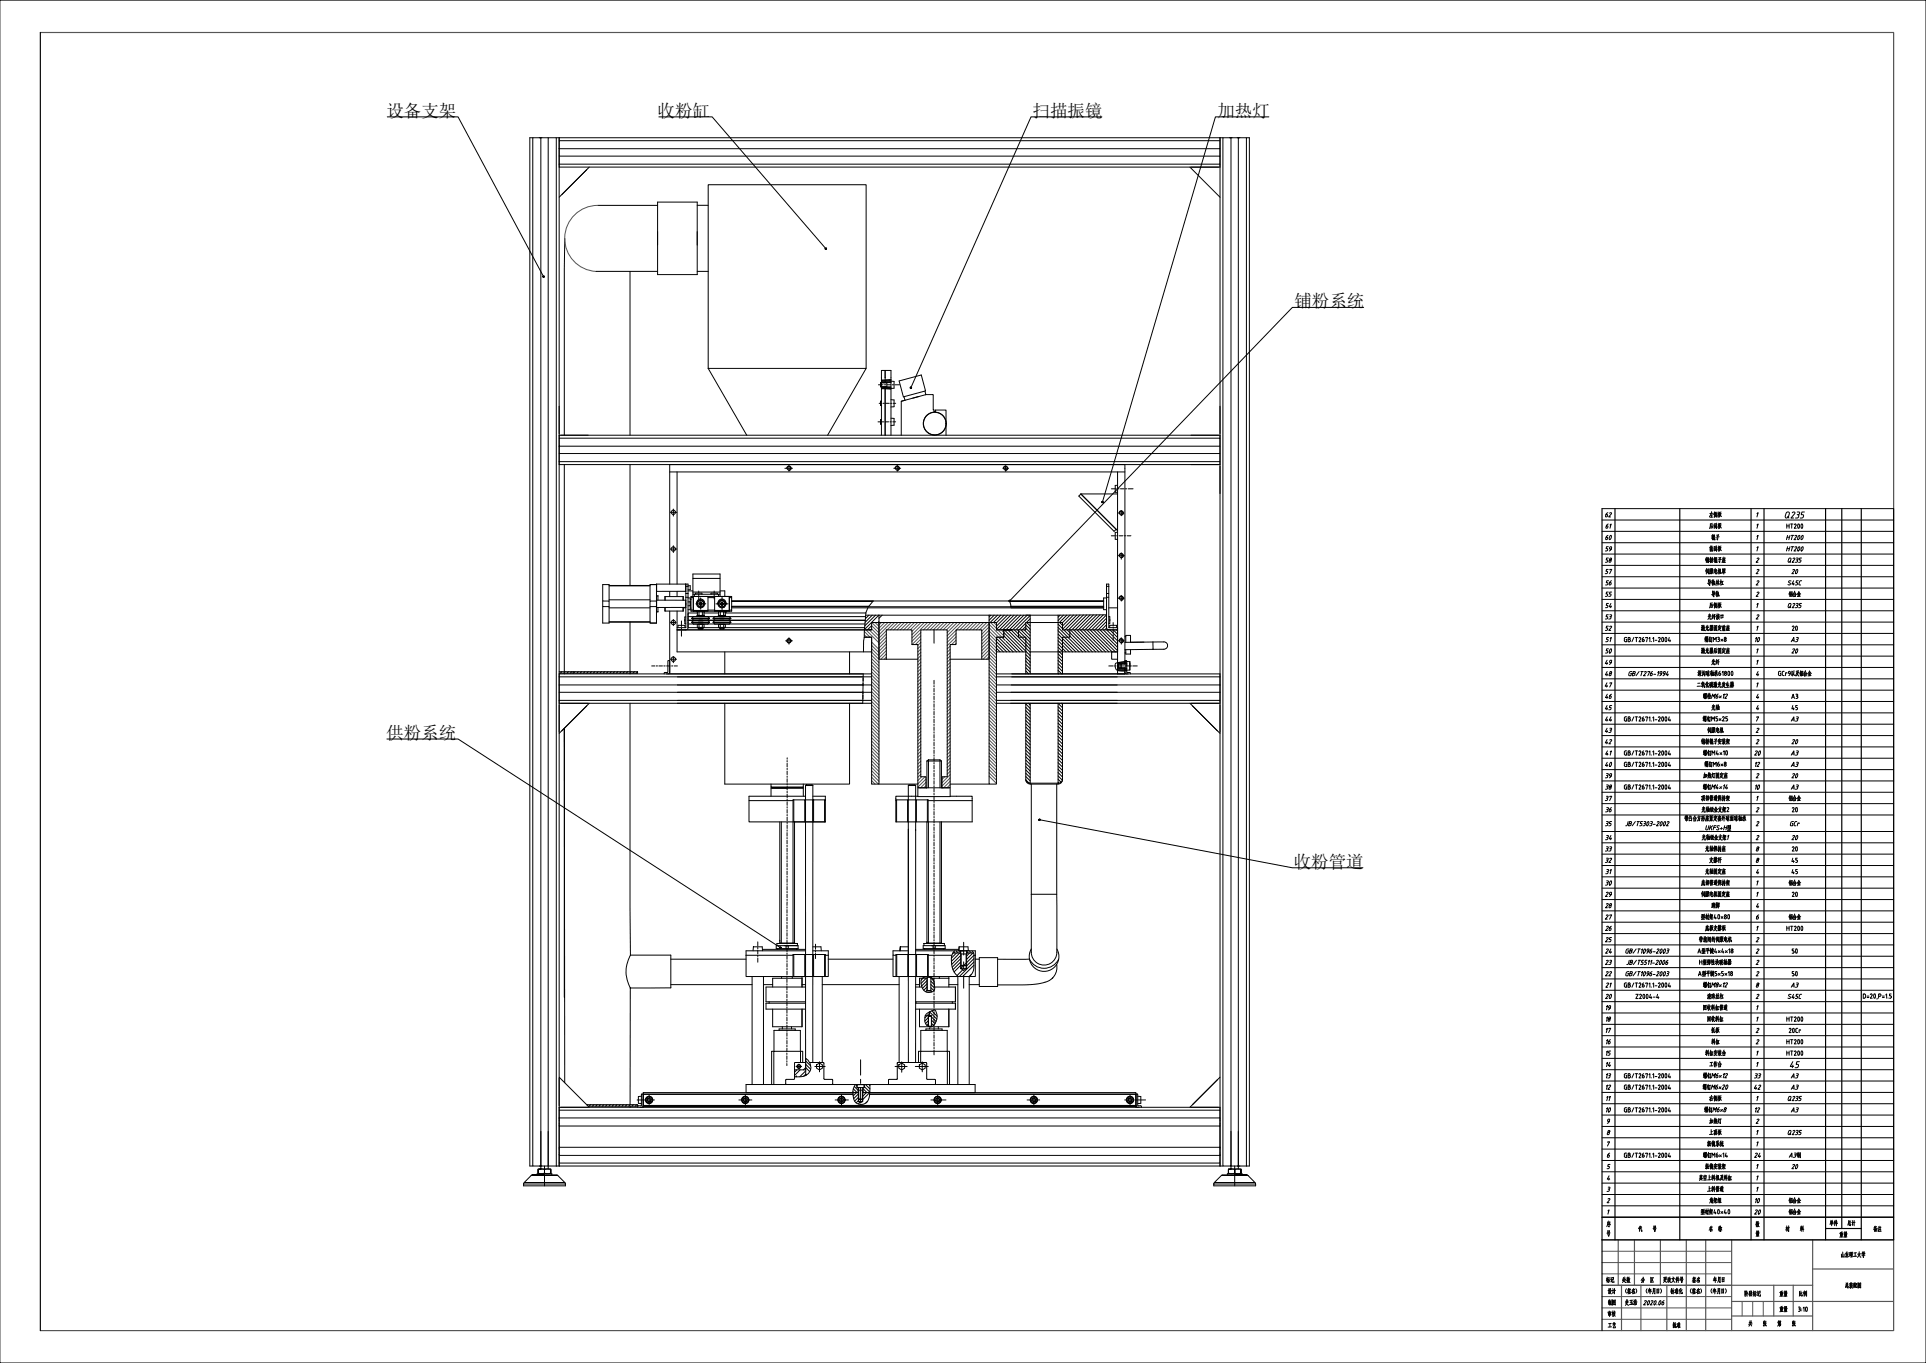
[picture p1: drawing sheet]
<svg xmlns="http://www.w3.org/2000/svg" width="1189mm" height="841mm" viewBox="0 0 1189 841" stroke-linecap="round" stroke-linejoin="round" font-family="sans-serif">
<defs><g id="words">
<g font-size="10.8">
<text x="238" y="72">设备支架</text>
<text x="406" y="72">收粉缸</text>
<text x="637" y="72">扫描振镜</text>
<text x="751" y="72">加热灯</text>
<text x="799" y="189">铺粉系统</text>
<text x="238" y="456">供粉系统</text>
<text x="799" y="535">收粉管道</text>
</g>
<g font-size="8.8">
<text x="1102" y="328">HT200</text>
<text x="1104" y="391">20</text>
<text x="1104" y="503">20</text>
<text x="1104" y="527">20</text>
<text x="1104" y="556">20</text>
<text x="1103" y="591">50</text>
<text x="1103" y="605">50</text>
<text x="1102" y="633">HT200</text>
</g>
<g font-size="7.5">
<text x="1101" y="321">Q235</text>
<text x="1053" y="363">导轨丝杠</text>
<text x="1104" y="660">45</text>
<text x="1101" y="761">材 料</text>
<text x="1002" y="807">史玉浩</text>
<text x="1078" y="820">共 张 第 张</text>
</g>
<g font-size="7.1">
<text x="1054" y="320">左侧板</text>
<text x="1054" y="327">后刮板</text>
<text x="1056" y="334">辊子</text>
<text x="1054" y="341">前刮板</text>
<text x="1052" y="349">铺粉辊子座</text>
<text x="1052" y="356">伺服电机罩</text>
<text x="1056" y="369">导轨</text>
<text x="1103" y="369">铝合金</text>
<text x="1054" y="376">后侧板</text>
<text x="1053" y="383">光纤接口</text>
<text x="1049" y="391">激光器固定前座</text>
<text x="1051" y="398">螺钉M3*8</text>
<text x="1047" y="425">二氧化碳激光发生器</text>
<text x="1056" y="440">光轴</text>
<text x="1049" y="460">铺粉辊子安装架</text>
<text x="1051" y="474">螺钉M6*8</text>
<text x="1051" y="482">加热灯固定座</text>
<text x="1049" y="495">顶部管道保持架</text>
<text x="1050" y="502">光轴钣金支架2</text>
<text x="1050" y="520">光轴钣金支架1</text>
<text x="1052" y="527">光轴保持座</text>
<text x="1054" y="534">支撑杆</text>
<text x="1049" y="548">底部管道保持架</text>
<text x="1049" y="555">伺服电机固定座</text>
<text x="1056" y="562">蹄脚</text>
<text x="1103" y="569">铝合金</text>
<text x="1052" y="576">底板支撑板</text>
<text x="1048" y="583">带抱闸的伺服电机</text>
<text x="1048" y="597">H型弹性块联轴器</text>
<text x="1053" y="618">滚珠丝杠</text>
<text x="1051" y="625">回收料缸管道</text>
<text x="1056" y="639">托板</text>
<text x="1056" y="646">料缸</text>
<text x="1052" y="653">料缸安装台</text>
<text x="1054" y="660">工作台</text>
<text x="1054" y="681">右侧板</text>
<text x="1054" y="695">加热灯</text>
<text x="1054" y="702">上顶板</text>
<text x="1053" y="709">振镜系统</text>
<text x="1048" y="730">真空上料机及料缸</text>
<text x="1053" y="737">上料管道</text>
<text x="1054" y="744">角架组</text>
<text x="1103" y="744">铝合金</text>
<text x="1103" y="751">铝合金</text>
<text x="1010" y="761">代 号</text>
<text x="1054" y="761">名 称</text>
<text x="1129" y="758">单件</text>
<text x="1136" y="777">山东理工大学</text>
<text x="991" y="793">标记</text>
<text x="1000" y="793">处数</text>
<text x="1012" y="793">分 区</text>
<text x="1026" y="793">更改文件号</text>
<text x="1044" y="793">签名</text>
<text x="1057" y="793">年月日</text>
<text x="1138" y="796">总装配图</text>
<text x="992" y="800">设计</text>
<text x="1030" y="800">标准化</text>
<text x="1076" y="801">阶段标记</text>
<text x="1098" y="801">重量</text>
<text x="1110" y="801">比例</text>
<text x="992" y="814">审核</text>
<text x="1098" y="811">重量</text>
<text x="1032" y="821">批准</text>
</g>
<g font-size="6.6">
<text x="1049" y="404">激光器后固定座</text>
<text x="1056" y="411">光纤</text>
<text x="1050" y="446">螺钉M5*25</text>
<text x="1053" y="453">伺服电机</text>
<text x="1103" y="495">铝合金</text>
<text x="1052" y="540">光轴固定座</text>
<text x="1103" y="548">铝合金</text>
<text x="1047" y="589">A型平键4*4*18</text>
<text x="1053" y="631">回收料缸</text>
<text x="1051" y="688">螺钉M6*8</text>
<text x="1103" y="715">A3钢</text>
<text x="1052" y="722">振镜安装架</text>
<text x="1140" y="757">总计</text>
<text x="1156" y="761">备注</text>
<text x="1135" y="764">重量</text>
<text x="992" y="806">制图</text>
<text x="992" y="821">工艺</text>
</g>
<g font-size="6.2">
<text x="990" y="320">62</text>
<text x="990" y="355">57</text>
<text x="1105" y="355">20</text>
<text x="990" y="362">56</text>
<text x="1103" y="362">S45C</text>
<text x="990" y="369">55</text>
<text x="990" y="397">51</text>
<text x="1105" y="397">A3</text>
<text x="990" y="404">50</text>
<text x="1105" y="404">20</text>
<text x="990" y="411">49</text>
<text x="990" y="446">44</text>
<text x="1105" y="446">A3</text>
<text x="990" y="453">43</text>
<text x="990" y="488">38</text>
<text x="1105" y="488">A3</text>
<text x="990" y="495">37</text>
<text x="990" y="502">36</text>
<text x="990" y="511">35</text>
<text x="1003" y="511">JB/T5303-2002</text>
<text x="1104" y="511">GCr</text>
<text x="990" y="540">31</text>
<text x="1105" y="540">45</text>
<text x="990" y="548">30</text>
<text x="990" y="582">25</text>
<text x="990" y="589">24</text>
<text x="1003" y="589">GB/T1096-2003</text>
<text x="990" y="597">23</text>
<text x="996" y="624" transform="rotate(-90 996 624)">19</text>
<text x="991" y="631">18</text>
<text x="991" y="639">17</text>
<text x="991" y="673">12</text>
<text x="1082" y="673">42</text>
<text x="1105" y="673">A3</text>
<text x="1103" y="681">Q235</text>
<text x="1105" y="688">A3</text>
<text x="1082" y="715">24</text>
<text x="1105" y="722">20</text>
</g>
<g font-size="5.7">
<text x="990" y="327">61</text>
<text x="990" y="334">60</text>
<text x="1102" y="334">HT200</text>
<text x="990" y="341">59</text>
<text x="1102" y="341">HT200</text>
<text x="990" y="348">58</text>
<text x="1103" y="348">Q235</text>
<text x="990" y="376">54</text>
<text x="1103" y="376">Q235</text>
<text x="990" y="383">53</text>
<text x="990" y="390">52</text>
<text x="1087" y="397" transform="rotate(-90 1087 397)">10</text>
<text x="990" y="418">48</text>
<text x="1004" y="418">GB/T276-1994</text>
<text x="990" y="425">47</text>
<text x="990" y="432">46</text>
<text x="1105" y="432">A3</text>
<text x="990" y="439">45</text>
<text x="1105" y="439">45</text>
<text x="990" y="460">42</text>
<text x="1105" y="460">20</text>
<text x="990" y="467">41</text>
<text x="1082" y="467">20</text>
<text x="1105" y="467">A3</text>
<text x="990" y="474">40</text>
<text x="1083" y="474">12</text>
<text x="1105" y="474">A3</text>
<text x="990" y="481">39</text>
<text x="1105" y="481">20</text>
<text x="1087" y="488" transform="rotate(-90 1087 488)">10</text>
<text x="990" y="519">34</text>
<text x="1105" y="519">20</text>
<text x="990" y="526">33</text>
<text x="990" y="533">32</text>
<text x="1105" y="533">45</text>
<text x="990" y="554">29</text>
<text x="990" y="561">28</text>
<text x="990" y="568">27</text>
<text x="990" y="575">26</text>
<text x="990" y="603">22</text>
<text x="1003" y="603">GB/T1096-2003</text>
<text x="990" y="610">21</text>
<text x="1105" y="610">A3</text>
<text x="990" y="617">20</text>
<text x="1103" y="617">S45C</text>
<text x="991" y="652">15</text>
<text x="991" y="659">14</text>
<text x="991" y="666">13</text>
<text x="1082" y="666">33</text>
<text x="1105" y="666">A3</text>
<text x="995" y="688" transform="rotate(-90 995 688)">10</text>
<text x="1087" y="688" transform="rotate(-90 1087 688)">12</text>
<text x="1103" y="701">Q235</text>
<text x="1083" y="743">10</text>
<text x="1082" y="750">20</text>
</g>
<g font-size="5.3">
<text x="995" y="645" transform="rotate(-90 995 645)">16</text>
<text x="995" y="681" transform="rotate(-90 995 681)">11</text>
<text x="995" y="764" transform="rotate(-90 995 764)">序 号</text>
<text x="1087" y="764" transform="rotate(-90 1087 764)">数 量</text>
</g>
</g></defs>
<!-- layer: 0 -->
<g fill="none" stroke="#000" stroke-width=".62">
<path d="M0 0h1189v841h-1189M368 167h38M989 314h180M1085 317v-1v3M989 335h180M989 328h180M989 321h180M1085 338v-1v3M1085 331v-1v3M1085 324v-1v3M989 356h180M989 349h180"/>
<path d="M989 342h180M1085 359h1l-2 2h1M1085 352h1l-2 2h1M1085 345h1l-2 2h1M452 371h87M536 374h-84M623 371h58M624 374h57M989 377h180M989 370h180M989 363h180M1085 373v-1v3"/>
<path d="M1085 380h1l-2 2h1M1085 366h1l-2 2h1M432 388h.1M433 388h.1M445 388h.1M447 388h.1M989 398h180M989 391h180M989 384h180M1004 393l-1 1v2h1v-2M1005 393l1 1a.7 .7 0 0 1 0 1 .7 .7 0 0 1 0 1h-1zM1005 394h1"/>
<path d="M1009 393l-2 3M1009 393h2M1010 393v3M1012 394v-1l1 1-1 2h1M1014 394v2l1-1M1014 394l1 1M1015 393l-1 1M1016 394l1-1-1 3M1018 394v-1v3M1019 396h.1M1020 394l1-1v3M1022 395h1"/>
<path d="M1024 394h1l-1 2h1M1026 393a1.3 1.3 0 0 1 1 2 1.3 1.3 0 0 1-1 1zM1028 393a1.3 1.3 0 0 1 1 2 1.3 1.3 0 0 1-1 1zM1030 393v2h1M1031 395v1M1085 387v-1v3M989 419h180M989 412h180M989 405h180M1048 415h.1M1048 414h1M1049 415l-1 2v-1"/>
<path d="M1049 414h1v1M1049 414v1M1049 416l-1 1M1049 415v2M1049 416l1 1M1050 415h.1M1050 416h-1M1051 415h.1M1051 414h.1M1051 415v2M1052 414l-1 2M1052 415v1"/>
<path d="M1052 416h.1M1052 416h-1M1053 414l-1 3M1053 415h-1M1053 414v2M1054 414h-1M1054 415h-1M1054 416h-1M1054 415v1M1054 416v1M1054 415l1 2M1054 414v3"/>
<path d="M1055 414h.1M1055 415v1M1055 415h-1M1056 415v2M1056 414v2M1057 416h-1M1057 414l-1 1M1057 415v2h1M1057 415h1v2M1057 414v3M1058 416h-1M1059 415h-1"/>
<path d="M1059 415l-1 2M1059 415v2M1060 415l-1 1M1060 415h-1M1060 414h-1M1060 415v2M1060 416h-1M1060 415h.1M1061 415l1 1a.7 .7 0 0 1 0 1 .7 .7 0 0 1-1-1zM1062 414l-1 1M1063 415l1-1v3M1067 414a1.3 1.3 0 0 1 1 1 1.3 1.3 0 0 1-1 2z"/>
<path d="M1069 414a1.3 1.3 0 0 1 1 2 1.3 1.3 0 0 1-1 1zM1085 408v-1v3M1085 401v-1v3M1085 414l-1 2h2M1085 416v1M1099 414h-1v2l1 1v-2M1101 414l-1 1v1l1 1M1103 415h-1v2M1104 415l1-1v2M1104 415l1 1M1105 416l-1 1M1106 414v3"/>
<path d="M1107 414v1M1107 416l-1 1M1107 414v2l1 1M1109 415l2 2M1109 414l-1 3M1110 414h-1M1110 414v1M1110 415l-1 2M1111 415v2l1-1M1112 414l-1 2M1112 415h-1M1112 416h-1"/>
<path d="M1112 416v1M1112 414v1h1M1112 414h1v1M1113 416v1v-1h-1M1113 417h-1M1114 414l1 2M1114 414l-1 2M1115 417v-1h-1v1M1115 415l-1 1M1115 417h-1M1117 416v1M1117 414l1 2"/>
<path d="M1117 414l-1 2M1117 415v2M1117 415h.1M1118 416h-2M1118 417h-2M989 440h180M989 433h180M989 426h180M1052 429v1M1052 429h.1M1052 428v2M1052 430h.1"/>
<path d="M1052 430l-1 1M1052 428v1M1053 430l-1 1M1053 428v1M1053 430v1M1053 429v1M1053 429l-1 1M1053 430l1 1M1053 430h.1M1053 428l-1 1M1053 429l-1 1h1M1053 428h-1"/>
<path d="M1053 429h-1M1054 428v3M1055 429h-1v1M1055 429h-1M1055 428l1 1M1055 429v2M1055 428v2M1056 429h-1M1056 430h-1M1056 431h-1M1056 431l1-3 1 2 1-2-1 3M1061 428l-2 2 1 1v-2h-1"/>
<path d="M1061 429l1 2M1063 429l-2 2M1064 429v-1v3M1065 429h1l-1 2h1M1085 422v-1v3M1085 435l-1 2h2M1085 428l-1 2h2M1085 437v1M1085 430v1M989 454h180M989 447h180M1004 442l-1 1v2h1v-1"/>
<path d="M1005 442l1 1a.7 .7 0 0 1 0 1 .7 .7 0 0 1 0 1h-1zM1005 444h1M1009 442l-2 3M1009 442h2M1010 442v3M1012 442l1 1-1 2h1M1012 442v1M1014 443l1 1M1014 444v1h1v-1M1015 442l-1 1M1015 444h.1M1016 443l1-1-1 3"/>
<path d="M1018 443v-1v3M1019 445h.1M1020 443l1-1v3M1022 444h1M1024 442v1M1024 442l1 1-1 2h1M1026 442a1.3 1.3 0 0 1 1 2 1.3 1.3 0 0 1-1 1zM1028 442a1.3 1.3 0 0 1 1 2 1.3 1.3 0 0 1-1 1zM1030 442v2h1M1031 444v1M1084 443l2-1-2 3M1085 457h1l-2 2h1"/>
<path d="M1085 450h1l-2 2h1M573 469l-1 1M573 469v17M580 469l1 1M989 475h180M989 468h180M989 461h180M1004 470l-1 1v2h1v-2M1004 463l-1 1v2h1v-1M1005 470l1 1a.7 .7 0 0 1 0 1 .7 .7 0 0 1 0 1h-1zM1005 463l1 1a.7 .7 0 0 1 0 1 .7 .7 0 0 1 0 1h-1zM1005 471h1"/>
<path d="M1005 465h1M1009 470l-2 3M1009 463l-2 3M1009 470h2M1009 463h2M1010 463v3M1010 470v3M1012 471v-1l1 1-1 2h1M1012 464v-1l1 1-1 2h1M1014 471v2l1-1M1014 471l1 1M1014 464l1 1"/>
<path d="M1014 465v1h1v-1M1015 470l-1 1M1015 463l-1 1M1015 465h.1M1016 471l1-1-1 3M1016 464l1-1-1 3M1018 471v-1v3M1018 464v-1v3M1019 466h.1M1019 473h.1M1020 471l1-1v3M1020 464l1-1v3"/>
<path d="M1022 472h1M1022 465h1M1024 471h1l-1 2h1M1024 464h1l-1 2h1M1026 470a1.3 1.3 0 0 1 1 2 1.3 1.3 0 0 1-1 1zM1026 463a1.3 1.3 0 0 1 1 2 1.3 1.3 0 0 1-1 1zM1028 470a1.3 1.3 0 0 1 1 2 1.3 1.3 0 0 1-1 1zM1028 463a1.3 1.3 0 0 1 1 2 1.3 1.3 0 0 1-1 1zM1030 470v2h1M1030 463v2h1M1031 465v1M1031 472v1"/>
<path d="M1052 464v1M1052 463v2M1052 465h.1M1052 465l-1 1M1052 464h.1M1052 463v1M1053 465l-1 1M1053 463v1M1053 465v1M1053 464v1M1053 465h-1M1053 465l1 1"/>
<path d="M1053 465h.1M1053 463l-1 1M1053 464l-1 1M1053 463h-1M1053 464h-1M1054 464v1M1055 464v2M1055 463l-1 1 2-1M1055 464h-1M1055 465h-1M1056 464v2h-1M1057 466v-3l1 2v-2v3"/>
<path d="M1060 463l-1 2h2M1060 465v1M1062 464l1 2M1063 464l-1 2M1064 464v-1v3M1065 463h1a1.3 1.3 0 0 1 0 2 1.3 1.3 0 0 1-1 1zM1085 478h1l-2 2h1M989 496h180M989 489h180M989 482h180M1004 484l-1 1v2h1v-1M1005 484l1 1a.7 .7 0 0 1 0 1 .7 .7 0 0 1 0 1h-1z"/>
<path d="M1005 486h1M1009 484l-2 3M1009 484h2M1010 484v3M1012 485v-1l1 1-1 2h1M1014 485l1 1M1014 486v1h1v-1M1015 484l-1 1M1016 485l1-1-1 3M1018 485v-1v3M1019 487h.1M1020 485l1-1v3"/>
<path d="M1022 486h1M1024 485h1l-1 2h1M1026 484a1.3 1.3 0 0 1 1 2 1.3 1.3 0 0 1-1 1zM1028 484a1.3 1.3 0 0 1 1 2 1.3 1.3 0 0 1-1 1zM1030 484v2h1M1031 486v1M1051 485v1M1052 484v2M1052 486h.1M1052 486l-1 1M1052 485h-1M1052 485l-1 1"/>
<path d="M1052 485h.1M1052 486h1M1052 484v1M1053 486l-1 1M1053 484l-1 2M1053 486v1M1053 484l-1 1M1053 486h-1M1053 485l-1 1M1053 484h-1M1053 484v1h-1M1054 485v1"/>
<path d="M1054 485v2h1M1055 484l-1 1h1M1055 485h-1M1055 486h-1M1056 485v2h-1M1056 484l-1 1M1056 487l1-3 1 2 1-2-1 3M1060 484l-1 2h2M1060 486v1M1062 485l1 2M1063 485l-2 2M1064 485l1-1-1 3"/>
<path d="M1066 484l-1 2h1M1066 486v1M1085 492v-1v3M1085 499h1l-2 2h1M573 507v75h-1M580 507v75M989 513h180M989 503h180M1040 504v1M1041 503v1M1041 505v1M1041 505v2"/>
<path d="M1042 503l-1 1M1042 505h-1M1042 505l-1 1M1042 504h-2M1042 504l-2 1M1042 504v1M1043 505v2M1043 503v2M1043 505h.1M1044 504h-1M1044 503v2M1044 506h-1"/>
<path d="M1044 505v2M1046 505v2l1-1M1046 503l-1 2M1046 504l1 1M1047 505h-1M1047 505v1M1047 505h-2M1049 504l-1 3M1049 505h.1M1049 505v2v-1M1051 504l-1 3M1051 504v3l1-2"/>
<path d="M1051 505h-1M1052 504l-1 1M1053 504v3M1053 509v2a.7 .7 0 0 0 0 1 .7 .7 0 0 0 1-1l1-2M1053 505h1M1054 504l-1 1M1054 504v2M1054 505h1M1054 504v1M1054 506h-1M1055 506l-2 1M1056 509l-1 3"/>
<path d="M1056 506l-1 1M1056 510l1 2M1056 504v1M1056 505v2v-1M1056 506h1M1057 505l-1 1M1057 505v1M1057 509l-2 2M1058 511h1M1058 506l2 1M1058 505v2M1059 505v1"/>
<path d="M1059 509h-1l-1 3M1060 505h-1M1061 504v2M1061 506v1l1-1M1061 510a.9 .9 0 0 0-1-1 .9 .9 0 0 0 0 1l1 2h-1M1061 503l-1 2M1061 504l1 1M1062 506v1M1062 505h-1M1062 511h1M1062 506h-1M1063 511l-1 1"/>
<path d="M1063 504v1M1064 503l-1 2M1064 504l-1 2M1064 503v4M1064 504l1 1M1064 511h2M1065 509l-1 3M1066 504v2M1066 509l-1 3M1066 505l-1 1M1066 505h.1M1067 505l-1 1"/>
<path d="M1067 505l1 1M1067 503v4l-1-1M1067 509l-1 3M1067 509v2M1067 505h.1M1067 511v1M1067 509h.1M1068 510h-2M1068 509v2M1068 504v2M1069 504v2M1069 505h.1"/>
<path d="M1070 506h-2M1070 504v2M1071 504v2M1071 504h-1M1071 505h.1M1071 505l-1 1M1071 505h1M1072 505l-1 1M1072 505l1 1M1072 503v4l-1-1M1072 503v1M1072 505h.1"/>
<path d="M1072 504h-1M1074 504v3M1074 503l-1 2M1074 505h-1M1074 506h-1M1074 504h-1M1074 505l1-1v2M1074 504v2M1075 503v3M1075 505h-1M1075 506h-1M1076 504v1"/>
<path d="M1076 504l-1 2M1077 504v3l-1-1M1077 505h-1M1077 504h-1M1077 503l-1 1M1077 505l1 1M1077 504v1M1085 516h1l-2 2h1M1085 507h1l-2 3h1M989 534h180M989 527h180M989 520h180"/>
<path d="M1085 530v1a.8 .8 0 0 1 0 1 .8 .8 0 0 1-1 0v-1l2-1zM1085 523a.8 .8 0 0 1 0 1 .8 .8 0 0 1-1 1l2-2zM1085 537l-1 2h2M1085 538v1M989 555h180M989 548h180M989 541h180M1085 551v2M1085 544v2M1085 558l-1 2h2M1085 559v1M989 576h180"/>
<path d="M989 569h180M989 562h180M1051 564l-1 2M1051 564v2M1051 566v1M1051 564h-1M1051 565h-1M1052 564v2M1052 566l-1 1M1052 567h-2M1053 564v3M1053 565l1 1"/>
<path d="M1053 565v2M1054 565v2M1054 564v3M1055 565h-2M1055 565h1v1v-1M1056 564l-1 2M1056 564v3M1057 565h-1M1057 564v1M1057 566h-2M1057 567l-1-1-1 1M1059 564l-1 2h1"/>
<path d="M1059 566v1M1061 564a1.3 1.3 0 0 0-1 2 1.3 1.3 0 0 0 1 1v-3M1061 565h.1M1062 566l2 1M1064 566l-2 1M1067 564a1.3 1.3 0 0 0-1 2 1.3 1.3 0 0 0 1 1v-3M1067 565h.1M1085 572v2M1085 579h1l-2 2h1M1086 565l-2 1v1h1v-1M1103 572v2M1103 573h1"/>
<path d="M1104 572v2M1105 572h2M1106 572v2M1108 572h1l-1 2h1M1108 571v1M1110 572h.1M1110 574h.1M1110 572v2M1111 572v2M1112 572a1.3 1.3 0 0 1 1 1 1.3 1.3 0 0 1-1 1zM989 597h180M989 590h180"/>
<path d="M989 583h180M1006 593l-1 2h-1M1006 594h2v-1h-1l-1 2h1v-1M1010 593l-2 2M1011 593h2M1012 593l-1 2M1015 593h-1l-1 1h1v1h-1M1017 593h-1l-1 1h1v1h-1M1017 593h1l-1 2M1019 593h1l-1 2M1020 594h1M1023 593h1l-2 2h1"/>
<path d="M1025 593a1.4 1.4 0 0 1 0 1 1.4 1.4 0 0 1-1 1zM1027 593a1.4 1.4 0 0 1 1 1 1.4 1.4 0 0 1-2 1zM1030 593l-2 1v1h1v-1M1051 599v3M1052 599v2M1052 599h-1M1053 599v2h-1M1054 600h.1M1054 599v3M1055 600h.1M1055 599h-1M1056 599v1"/>
<path d="M1056 600l1 1M1056 600h.1M1057 599v3M1058 600h-1M1058 599v1l-1 1M1060 599h-1v2l1 1M1064 599h-1v2M1085 600h1l-2 2h1M1085 593h1l-2 2h1M1085 586h1l-2 2h1M989 618h180M989 611h180"/>
<path d="M989 604h180M1003 606v1v2h1v-1M1003 607h1M1005 608h1M1006 606v1v1M1006 607h-1v2h1a.7 .7 0 0 0 0-1M1009 607l-2 2M1009 607h2M1010 614h1l-1 2h1M1010 607v2M1012 607v-1l1 1-1 2h1M1013 614l-1 2h1"/>
<path d="M1013 613l-1 1M1014 608v1h1M1014 608h1v1M1014 614h1a1.3 1.3 0 0 1 0 1 1.3 1.3 0 0 1-1 1zM1015 606l-1 2M1016 607h1l-1 2M1016 614h1a1.3 1.3 0 0 1 0 1 1.3 1.3 0 0 1-1 1zM1018 607v2M1019 614l-1 2h2M1019 615v1M1019 609h.1M1020 607h1v2"/>
<path d="M1021 615h1M1022 608h1M1023 614v2h1M1024 615v1M1024 607h1l-1 2h1M1026 607a1.3 1.3 0 0 1 1 1 1.3 1.3 0 0 1-1 1zM1028 607a1.3 1.3 0 0 1 1 1 1.3 1.3 0 0 1-1 1zM1030 607v2h1M1031 608v1M1048 602l1-3 1 3M1049 601h1M1052 607v1"/>
<path d="M1052 601v1M1052 606v3M1052 600h-1M1052 608v1M1052 608l-1 1M1052 606v1M1052 602h-1M1053 608l-1 1M1053 606v1M1053 602h-2M1053 608v1M1053 607v1"/>
<path d="M1053 608h-1M1053 608l1 1M1053 608h.1M1053 607h-1M1053 607l-1 1h1M1053 606h-1M1054 607v1M1055 608v1M1055 606l-1 1h2M1055 607l-1 1M1055 608h-1M1055 600l-2 1"/>
<path d="M1056 607v2h-1M1056 600v2M1056 609l1-3 1 2 1-2-1 3M1056 601h.1M1056 602h.1M1057 601l1 1M1057 601l-1 1M1058 601h-1M1060 607a.8 .8 0 0 1 0 1 .8 .8 0 0 1-1 1l2-2v-1zM1060 601l-1 1M1061 601l1 1M1061 608l1 1"/>
<path d="M1062 601l-1 1M1063 608l-2 1M1063 602h.1M1063 601l1 1M1064 607v-1v3M1064 601l-1 1M1065 601l1 1M1065 607h1l-1 2h1M1066 601l-1 1M1067 600v-1v3M1068 602a.7 .7 0 0 1 1-1 .6 .6 0 0 1 0 1M1068 601l1 1v-1"/>
<path d="M1085 614h1l-2 2h1M1085 607v1a.8 .8 0 0 1 0 1 .8 .8 0 0 1-1 0v-1l2-1zM1152 614l-1-1h-1v3h1M1152 614v1l-1 1M1152 616h2M1152 615h2M1155 613l-1 1M1155 613l1 1-1 2h1M1157 613a1.3 1.3 0 0 1 1 2 1.3 1.3 0 0 1-1 1zM1159 616v1M1160 613a.7 .7 0 0 1 1 1 .7 .7 0 0 1-1 1M1160 613v3"/>
<path d="M1162 616h1M1162 615h1M1164 614l1-1v3M1165 616h.1M1166 616h1M1167 613h-1v1l1 1v1M989 639h180M989 632h180M989 625h180M1085 628v2M1085 621v2M1085 635h1l-2 2h1"/>
<path d="M1106 635l-2 2h2M1107 635a1.4 1.4 0 0 0-1 1 1.4 1.4 0 0 0 1 1M1107 635v2M1108 636l2 1M1109 635v2M1111 636v-1v2M989 653h180M989 646h180M1085 656v2M1085 649v2M1085 642h1l-2 2h1M1103 642v2"/>
<path d="M1103 649v2M1103 650h1M1103 643h1M1104 642v2M1104 649v2M1105 649h2M1105 642h2M1106 642v2M1106 649v2M1108 642h1l-1 2h1M1108 649h1l-1 2h1M1108 648v1"/>
<path d="M1110 649h.1M1110 651h.1M1110 642h.1M1110 644h.1M1110 649v2M1110 642v2M1111 649v2M1111 642v2M1112 642a1.3 1.3 0 0 1 1 1 1.3 1.3 0 0 1-1 1zM1112 649a1.3 1.3 0 0 1 1 1 1.3 1.3 0 0 1-1 1zM989 674h180M989 667h180"/>
<path d="M989 660h180M1003 669v1v2h1v-1M1003 670h1M1004 663h-1v2h1v-1M1005 670h1v1a.7 .7 0 0 1 0 1h-1zM1005 663h1v1a.7 .7 0 0 1 0 1h-1zM1005 671h1M1005 664h1M1009 670l-2 2M1009 663l-2 2M1009 670h2M1009 663h2"/>
<path d="M1010 663v2M1010 670v2M1012 663h1l-1 2h1M1012 670h1l-1 2h1M1012 669v1M1014 671v1h1M1014 671h1v1M1014 664v1h1M1014 664h1v1M1015 669l-1 2M1015 662l-1 2M1016 670h1l-1 2"/>
<path d="M1016 663h1l-1 2M1018 670v2M1018 663v2M1019 665h.1M1019 672h.1M1020 670h1v2M1020 663h1v2M1022 671h1M1022 664h1M1024 663h1l-1 2h1M1024 669v1M1024 670h1l-1 2h1"/>
<path d="M1026 670a1.3 1.3 0 0 1 1 1 1.3 1.3 0 0 1-1 1zM1026 663a1.3 1.3 0 0 1 1 1 1.3 1.3 0 0 1-1 1zM1028 670a1.3 1.3 0 0 1 1 1 1.3 1.3 0 0 1-1 1zM1028 663a1.3 1.3 0 0 1 1 1 1.3 1.3 0 0 1-1 1zM1030 670v2h1M1030 663v2h1M1031 664v1M1031 671v1M1051 670v1M1051 670h1v1h-1M1052 663v1M1052 669v3"/>
<path d="M1052 662v3M1052 671v1M1052 671l-1 1M1052 664v1M1052 669v1M1052 664l-1 1M1052 662v1M1053 669v1M1053 664l-1 1M1053 671v1h-1M1053 670l-1 1h1M1053 662v1"/>
<path d="M1053 671v1M1053 670h-1M1053 664v1M1053 671h.1M1053 663v1M1053 664h-1M1053 669h-1M1053 669v1h-1M1053 664l1 1M1053 664h.1M1053 663h-1M1053 663l-1 1h1"/>
<path d="M1053 662h-1M1054 670v1M1054 671v1h1M1054 663v1M1054 669v1h2M1055 664v1M1055 662l-1 1h2M1055 670l-1 1M1055 671h-1M1055 663l-1 1M1055 664h-1M1055 670v2"/>
<path d="M1056 663v2h-1M1056 672l1-3v2l2-2-1 3M1056 665l1-3 1 2 1-2-1 3M1060 669l-1 2v1l1-1h-1M1061 662l-2 3h1v-1h-1M1061 671l1 1M1061 664l1 1M1062 671l-1 1M1063 664l-2 1M1064 670h1l-2 2h1M1064 663v-1v3M1065 663h1l-1 2h1"/>
<path d="M1066 669a1.3 1.3 0 0 1 0 2 1.3 1.3 0 0 1-1 1zM1085 677v2M989 695h180M989 688h180M989 681h180M993 698a.8 .8 0 0 1 0 1 .8 .8 0 0 1-1 1l2-2zM993 692h-1l1-1h1l-1 1-1 1M1003 683v1v2h1v-1M1003 684h1M1005 685h1M1006 683v1v1M1006 684h-1v2h1a.7 .7 0 0 0 0-1"/>
<path d="M1009 684l-2 2M1009 684h2M1010 684v2M1012 684v-1l1 1-1 2h1M1014 685v1h1M1014 685h1v1M1015 683l-1 2M1016 684h1l-1 2M1018 684v2M1019 686h.1M1020 684h1v2M1022 685h1"/>
<path d="M1024 684h1l-1 2h1M1026 684a1.3 1.3 0 0 1 1 1 1.3 1.3 0 0 1-1 1zM1028 684a1.3 1.3 0 0 1 1 1 1.3 1.3 0 0 1-1 1zM1030 684v2h1M1031 685v1M1085 698v2M1085 691h1l-2 2h1M989 716h180M989 709h180M989 702h180M992 705h2l-2 2M994 712l-2 1v1h1v-1"/>
<path d="M994 719h-1l-1 1h1v1h-1M1003 711v1v2h1v-1M1003 712h1M1005 712h1v1a.7 .7 0 0 1 0 1h-1zM1005 713h1M1009 712l-2 2M1009 712h2M1010 712v2M1012 712h1l-1 2h1M1012 711v1M1014 713v1h1M1014 713h1v1"/>
<path d="M1015 711l-1 2M1016 712h1l-1 2M1018 712v2M1019 714h.1M1020 712h1v2M1022 713h1M1024 711v1M1024 712h1l-1 2h1M1026 712a1.3 1.3 0 0 1 1 1 1.3 1.3 0 0 1-1 1zM1028 712a1.3 1.3 0 0 1 1 1 1.3 1.3 0 0 1-1 1zM1030 712v2h1M1031 713v1"/>
<path d="M1052 712v1M1052 711v3M1052 713v1M1052 713l-1 1M1052 711v1M1053 713l-1 1M1053 711v1M1053 713v1M1053 712v1M1053 713h-1M1053 713l1 1M1053 713h.1"/>
<path d="M1053 712h-1M1053 712l-1 1h1M1053 711h-1M1054 712v1M1055 713v1M1055 711l-1 1h2M1055 712l-1 1M1055 713h-1M1056 712v2h-1M1057 714v-3l1 2v-2v3M1059 713l1 1v-1M1059 713h1h1"/>
<path d="M1060 711l-1 2M1061 713l2 1M1063 713l-2 1M1063 712l1-1v3M1065 711v2h1M1066 713v1M1085 719v2M1085 705v2M989 737h180M989 730h180M989 723h180M993 740h1l-2 2h1"/>
<path d="M993 734v1h-1M993 733h1l-1 1M993 726l-1 2h2M993 727v1M1085 733v2M1085 726v2M989 751h180M989 744h180M993 747v2M1051 746l-1 2M1051 746v2M1051 748v1"/>
<path d="M1051 746h-1M1051 747h-1M1052 748l-2 1M1052 746v2M1052 749h-2M1053 746v3M1053 747v1M1053 747v2M1054 747h-1M1054 747l-1 2M1054 746v3M1055 747h-1"/>
<path d="M1056 746l-1 2M1056 747h-1M1056 746v2v-1M1056 748v1M1056 746v2M1057 747h-1M1057 746v1h-1M1057 748h-2M1057 749l-1-1-1 1M1058 746v2h1M1059 748v1M1060 747l1-1a1.3 1.3 0 0 1 0 2 1.3 1.3 0 0 1-1 1z"/>
<path d="M1062 748l1 1M1063 748l-1 1M1065 746l-1 2h2M1065 748v1M1067 746a1.3 1.3 0 0 1 1 2 1.3 1.3 0 0 1-1 1zM1004 795a1.8 1.8 0 0 0 0 3M1005 797v1M1005 795v1M1005 796h.1M1005 797l1 1M1006 796l1 1M1006 796l-2 2"/>
<path d="M1006 796h-1M1006 797h-1M1006 795v1M1006 797v1M1006 796h.1M1006 798h-1M1007 796h-1M1008 796h.1M1008 797v1M1008 797h1v1M1008 796h1l-2 2M1008 795l-1 1"/>
<path d="M1009 798h-1M1010 795a1.8 1.8 0 0 1 0 3M1017 795a1.8 1.8 0 0 0 0 3M1018 796v1M1018 795l-1 1M1019 796v2M1019 796h-1M1019 797h-2M1021 795l-1 3M1021 796h.1M1021 797h.1M1022 795v3h-1"/>
<path d="M1022 795h-1M1023 795v3M1023 796l1-1v3M1024 796l-1 1M1024 798h-1M1025 795a1.8 1.8 0 0 1 0 3M1044 795a1.8 1.8 0 0 0 0 3M1045 797v1M1045 795v1M1045 796h.1M1045 797l1 1M1046 796l1 1"/>
<path d="M1046 796l-2 2M1046 796h-1M1046 797h-1M1046 795v1M1046 797v1M1046 796h.1M1046 798h-1M1047 796h-1M1048 796h.1M1048 797v1M1048 797h1v1M1048 796h1l-2 2"/>
<path d="M1048 795l-1 1M1049 798h-1M1050 795a1.8 1.8 0 0 1 0 3M1057 795a1.8 1.8 0 0 0 0 3M1058 796v1M1058 795l-1 1M1059 796v2M1059 796h-1M1059 797h-2M1061 795l-1 3M1061 796h.1M1061 797h.1"/>
<path d="M1062 795v3h-1M1062 795h-1M1063 795v3M1063 796l1-1v3M1064 796l-1 1M1064 798h-1M1065 795a1.8 1.8 0 0 1 0 3M1110 807h1M1110 809h1M1110 808h1M1111 807v2M1112 808h.1"/>
<path d="M1112 809h.1M1113 807h1v2M1115 807a1.3 1.3 0 0 1 1 1 1.3 1.3 0 0 1-1 1z"/>
<circle cx="1065" cy="416" r=".7"/>
<circle cx="1065" cy="415" r=".6"/>
<circle cx="1065" cy="566" r=".7"/>
<circle cx="1065" cy="565" r=".6"/>
<circle cx="1069" cy="600" r=".6"/>
</g>
<g fill="none" stroke="#545454" stroke-width=".72">
<path d="M25 20h1144v801h-1144M989 765h180M999 765v28M1009 765v28M1025 765v28M1041 765v56M1053 765v56M1069 765v56M1119 765v28M989 793h130v28M1001 793v28M1013 793v28"/>
<path d="M1029 793v28M1095 793v19M1107 793v19M1119 783h50M1069 803h100M1069 812h50"/>
</g>
<g fill="none" stroke="#545454" stroke-width=".62">
<path d="M369 127a20 20 0 0 0-20 20 20 20 0 0 0 19 20M533 392l2 1M534 390l3 3M535 389l8 8M537 389l6 6M538 398l5 5M538 396l5 5M538 388l5 5M538 386l5 5M538 384l5 5M540 384l3 2M542 384h1"/>
<path d="M544 384l-1 2M546 384l-3 4M547 389l-4 5M547 391l-4 5M547 393l-4 5M547 395l-4 5M547 397l-4 5M547 399l-4 5M548 384l-5 6M550 384l-7 8M552 384l-4 5M554 384l-4 5"/>
<path d="M556 384l-4 5M558 384l-4 5M560 384l-4 5M562 384l-4 5M564 384l-4 5M566 384l-4 5M568 390l-5 6M568 392l-5 6M568 394l-3 4M568 396l-1 2M568 398l-1 2M568 384l-5 6"/>
<path d="M570 384l-7 8M573 384l-10 10M575 384l-5 5M577 384l-5 5M579 384l-5 5M581 384l-5 5M583 384l-5 5M585 384l-5 5M587 399l-2 1M587 384l-5 5M589 384l-5 5M590 389l-5 5"/>
<path d="M590 391l-5 5M590 393l-5 5M590 395l-3 3M590 397l-1 1M591 384l-6 6M593 384l-8 8M595 384l-5 5M597 384l-5 5M599 384l-5 5M601 384l-5 5M603 384l-4 5M605 384l-4 5"/>
<path d="M607 384l-4 5M609 384l-4 5M611 385l-5 4M611 387l-5 4M611 389l-5 4M611 391l-5 4M611 393l-5 4M611 395l-5 4M611 397l-5 5M611 399l-5 5M611 400l4 4M611 397l4 5"/>
<path d="M611 395l4 5M611 393l4 5M611 391l4 5M611 389l4 5M611 387l5 6M611 385l7 8M611 384l4 4M613 384l2 2M616 389l4 3M618 389l2 1M538 419l5 4M538 417l5 4"/>
<path d="M538 415l5 4M538 412l5 5M538 410l5 5M538 408l5 5M538 406l5 5M538 404l5 5M538 402l5 5M538 400l5 5M547 401l-4 5M547 403l-3 4M547 405l-1 2M568 400l-1 2"/>
<path d="M568 402l-1 2M568 405l-1 1M568 407l-1 1M568 409l-1 1M568 411l-1 1M568 413l-1 1M568 415l-1 2M568 417l-1 2M568 419l-1 2M587 401l-2 1M587 403l-2 2M587 405l-2 2"/>
<path d="M587 407l-2 2M587 409l-2 2M587 411l-2 2M587 413l-2 2M587 415l-2 2M587 417l-2 2M587 419l-2 2M611 401l-5 5M611 403l-4 4M611 405l-2 2M611 420l4 4M611 418l4 4"/>
<path d="M611 416l4 4M611 414l4 4M611 412l4 4M611 410l4 4M611 408l4 4M611 406l4 4M611 404l4 4M611 402l4 4M538 439l5 4M538 437l5 4M538 435l5 4M538 433l5 4"/>
<path d="M538 431l5 4M538 429l5 4M538 427l5 4M538 425l5 4M538 423l5 4M538 421l5 4M568 421l-1 2M568 423l-1 2M568 425l-1 2M568 427l-1 2M568 429l-1 2M568 431l-1 2"/>
<path d="M568 433l-1 2M568 435l-1 2M568 437l-1 2M568 439l-1 2M587 421l-2 2M587 423l-2 2M587 425l-2 2M587 427l-2 2M587 429l-2 2M587 431l-2 2M587 433l-2 2M587 435l-2 2"/>
<path d="M587 437l-2 2M587 439l-2 2M611 438l4 5M611 436l4 5M611 434l4 5M611 432l4 5M611 430l4 5M611 428l4 5M611 426l4 5M611 424l4 4M611 422l4 4M538 459l5 5"/>
<path d="M538 457l5 5M538 455l5 5M538 453l5 5M538 451l5 5M538 449l5 5M538 447l5 5M538 445l5 5M538 443l5 5M538 441l5 5M568 441l-1 2M568 443l-1 2M568 445l-1 2"/>
<path d="M568 447l-1 2M568 449l-1 2M568 451l-1 2M568 453l-1 2M568 455l-1 2M568 457l-1 2M568 459l-1 2M587 441l-2 2M587 443l-2 2M587 445l-2 2M587 447l-2 2M587 449l-2 2"/>
<path d="M587 452l-2 1M587 454l-2 1M587 456l-2 1M587 458l-2 1M587 460l-2 2M611 452l4 5M611 459l4 4M611 457l4 4M611 454l4 5M611 450l4 5M611 448l4 5M611 446l4 5"/>
<path d="M611 444l4 5M611 442l4 5M611 440l4 5M538 480l4 4M538 478l5 4M538 476l5 4M538 474l5 4M538 471l5 5M538 469l5 5M538 467l5 5M538 465l5 5M538 463l5 5"/>
<path d="M538 461l5 5M568 462l-1 1M568 464l-1 1M568 466l-1 1M568 468l-1 1M568 470l-1 1M568 472l-1 2M568 474l-1 2M568 476l-1 2M568 478l-1 2M569 479l-2 3M571 479l-4 5"/>
<path d="M583 479l-1 2M587 462l-2 2M587 464l-2 2M587 466l-2 2M587 468l-2 2M587 470l-2 2M587 472l-2 2M587 474l-2 2M587 476l-2 2M587 478l-5 5M611 465l4 4M611 479l4 4"/>
<path d="M611 477l4 4M611 475l4 4M611 473l4 4M611 471l4 4M611 469l4 4M611 467l4 4M611 463l4 4M611 461l4 4M538 484h.1M538 482l2 2M572 481l-5 5M572 483l-4 3"/>
<path d="M572 485l-2 1M587 480l-5 5M587 482l-5 4M587 484l-2 2M989 779h80M989 772h80M989 793h80M989 786h80M989 814h80M989 807h80M989 800h80M1075 803v9"/>
<path d="M1082 803v9M1088 803v9"/>
</g>
<!-- layer: 0 -->
<path d="M989 314v507M997 314v451M1037 314v451M1081 314v451M1089 314v451M1127 314v451M1137 314v444M1149 314v451M1169 314v451h-180M989 751h180M1127 758h22" fill="none" stroke="#000" stroke-width=".72"/>
<!-- layer: 1 -->
<g fill="none" stroke="#000" stroke-width=".62">
<path d="M329 85h5v634h-5zM329 85h-2v634h2M333 85h5M334 85h.1M338 85h.1M343 85h2M345 87h408v5h-408zM345 96h408v5h-408M345 85v2M345 92h.1M345 96v5M345 85v634"/>
<path d="M345 85h408M753 85v2M753 92h.1M753 96h.1M753 85h2M753 85v634M755 85h5v634h-5zM759 85h6M760 85h.1M764 85h.1M769 85h2v634h-2M345 101v2h408v-2"/>
<path d="M364 103l-19 19M437 114h98v113h-98zM734 103l19 19M430 127h7M349 147l-1 122M406 143v26h24v-26M406 151v-26h24v26M389 167v102M430 167h7M437 227l24 42M535 227l-24 42M546 229v4"/>
<path d="M546 239v30M550 235h2v5h-2M555 235l3 10M569 231l2 10M544 259v3M544 248v2M550 258h2v4l-2 1M550 247h2v4h-2M556 248l16-5h4v10h1v1v-1h7v16M558 245l1 2M558 247l-2 1v21M567 245l-4 1"/>
<path d="M571 241l1 3M571 244h.1M345 270h408v5h-408zM345 280h408v5h-408M345 270v-1h408v1M345 275v1M345 279v6M544 269v-40h6v40M577 268v1M753 275v1M753 279v1M345 285v2h408v-2"/>
<path d="M348 287v127M389 287v74M413 287v73M413 291h281M418 291v69M690 299l-2 1v4h2M690 291v111M694 287v123M667 305h23M667 305l22 22-1 1-22-22zM667 305l23 22M690 328l-2 1v4h2"/>
<path d="M428 357v-3h16v3M372 371v3h4v10h-4v-10M376 371v-10h-4v10h4v3M376 361h25M376 362h25M376 370h25M376 375h25M401 361h4M405 361h-4v10M405 371h-4v13h4M405 371v3h-4M405 368h1v2"/>
<path d="M405 371v2M405 365h.1M405 375h.1M405 361v10M405 374v10M405 360v5M405 360v1M405 370v5M405 360h20v2M405 370h.1M405 370h18M406 375v3h-1"/>
<path d="M410 375l1 2v-2M410 370l1-2v2M413 377v39M413 365v3M418 365v3M418 377v25h115M422 370v-2v2M422 375v2M422 375h1M423 370v5M423 365h-18M423 370h.1"/>
<path d="M423 375h-18M423 362v-2v5M423 366v3M423 362h2M423 366h2M423 369h2M423 369v18h-5M423 365h.1M423 375h.1M423 362v4M425 361h1v3h-1M425 371h1v3h-1"/>
<path d="M425 366v3M425 369v18l-2 2M425 369h1v7h-1M425 365h3M425 362v4M426 375h1M426 370h1M427 369h1v7h-1zM427 369v-1h25v1M427 376v1h25v-1M428 365v-8h16v8M428 365v2h1"/>
<path d="M428 365h16M428 367v1M428 377h9v-9h-9v9M428 376v1M429 367h15v1v-1M429 367v1M429 367v-1h4v1M430 372h.1M430 377v1h5v-1M430 378h-5v5M430 380h3M430 378v2"/>
<path d="M430 380h1M431 378v2M432 372v1M433 380h1zM433 372v1M434 378v2M435 378v2M435 380h-1M435 378h9M435 372h.1M437 377h-9M437 369h4"/>
<path d="M437 376h4M439 367v-1h4v1M441 377h9v-9h-9v9h9M443 372h.1M443 377v1h5v-1M444 378v2M444 380h1M444 365v2M444 365h3v3M445 378v2M445 380h1M445 372v1"/>
<path d="M446 372v1M446 380h1zM447 378v2M447 378h1M447 375h.1M448 378v2h-1M448 378h86M448 372v1M448 377v1M450 369h2v7h-2zM450 368v1M450 376v1"/>
<path d="M452 375h229M452 371h229M452 374h229M534 380h9M534 378v2h-109M536 375l-2 3M539 371l-3 3M543 380h68v4M543 380v4h-5v5h-4l-1 13h5v-9h-5h5v91h5v-100h-5M623 371l1 3M683 378v9M683 366v22l1 1h6"/>
<path d="M683 369h-2v7h2M683 362h1M683 369h1M684 362v4h-1M684 366v21h6v2M684 362v-2h-1v6M684 375h6M376 384h25M389 384v30M401 384h4M418 389h120M418 387l1-1h4v1"/>
<path d="M423 382v3M423 381v2M425 383h109M425 383h.1M425 385h109M427 384l1 1h6M427 384h7M427 382l1 1h6M427 382h7M427 381h11M427 381v1M427 384h.1"/>
<path d="M428 383h.1M430 380h5M430 387h2h-1M430 387h1M431 387v1M431 385h3M431 384h7M431 382h7M431 383h6l1 1M431 380h6l1 1M431 388h3M431 388h.1"/>
<path d="M431 385h-1v2M431 385v2M432 387h2zM434 385h1v2M434 385v2M434 388h.1M434 383h-6l-1 1M434 380h-6l-1 1M434 387l-3 1h3M434 387h10M435 387h-1M437 383h.1"/>
<path d="M438 384l-1 1h-6M438 382l-1 1h-6M438 381v1M438 384h.1M440 384l1 1h9l1-1M440 384h11M440 384l1-1h9l1 1M440 382l1 1h6M440 382h11M440 381h7M440 381v1M440 384h.1"/>
<path d="M441 383h.1M443 380h5M444 387h2h-2M444 387h.1M444 387h3M444 385h3M444 381h7M445 380h5l1 1M445 388h2zM445 385h-1v2M445 385h2M445 385v2"/>
<path d="M446 387h1zM447 385h1v2M447 385v2M447 380h-6l-1 1M447 388h.1M448 387h-1M450 383h.1M451 382l-1 1h-5M451 381v1M451 384h.1M534 383h-109v4h6M534 380v9v-2h-87"/>
<path d="M543 384h68M611 384h4v5h10h-5v4h-5v9h18v14M615 384h-4v100h4v-91h5v-4M656 389h34M684 381h1v2M685 387v-1h4v1M685 382v3h-1M690 389v27M694 393h1M706 396h-8v-4h-3v4M712 396v5M712 396h-18"/>
<path d="M718 396h-6M345 414h9M345 415h9M348 415v1M354 414h40v1h-40M354 414v1M389 415v1M410 416v-1h2v-7h1v7l-1 1M447 402v14M524 402v14M533 418v2M533 416v7"/>
<path d="M538 416h-193v2h193M547 407v-18h16v9h4v88h5v-7h-4v-90h17v90h-3v7M547 407h20M547 407h-4v-23h68v23h-5v-18h-16v9h-3v88h-1h-4M587 407h19M615 416h138v2h-138M653 402v14M656 402v14M690 402h-4v5h4M690 402h-54v14M694 408h2v7h1l1 1M694 415l1 1"/>
<path d="M694 412v4M694 403h1M696 408h1v3M697 409v4l-1 1M698 401v3h-3v-3M712 401h-18M718 401h-6M345 427v5M345 432v2h193M345 427h193M345 432h193M364 434l-19 19"/>
<path d="M389 434v155M447 434v50h77v-50M533 429v2M533 427v7M533 429h.1M533 422v6M538 423h-193M615 434h75M615 423h138M615 427h138M615 432h75M633 434v47l1 2h2v-49"/>
<path d="M653 434v49h2l1-2v-47M734 434l19 19M753 427v5h-129M753 427h.1M753 432v2h-129M573 469h7M462 494v13h47M476 484v2h20v-2M476 486h19h1M476 486h20zM476 486v5M490 494v13h7"/>
<path d="M490 494h7v13M490 494v13M496 486v5M497 494v13h5M497 494h5v13M497 491h-35v3h28M497 485l1-1 4 1M497 485h5M497 485v175M502 494v13h7v-13h-7M502 491h7v3M502 485v171"/>
<path d="M509 494v13M543 484h24M553 494h.1M560 494h-7v13M561 485v-1l4 1M561 485h4M561 485v6M565 485v6M566 494h-6v13M567 491h-14v16h19M572 486h-5v6M573 494v13"/>
<path d="M582 486h5v6M587 484h24M587 491h13v16h-19M633 481a2.5 2.5 0 0 0 3 3v-1h17v1a2.7 2.7 0 0 0 3-3M636 484h17M637 484v68M652 484v104M490 507h.1M509 507h.1M561 507v82M565 512h.1M565 507v82h8v14"/>
<path d="M566 507v-13h6v13M637 552v36M637 552h15M389 589h25v21h-25v72M389 589v1a20 20 0 0 0-1 17l1 3M414 592h47M461 589v14h50v-14M461 589h29M465 587v-3h6v3M471 586h26M480 585v1M481 580v1"/>
<path d="M484 584h8M485 584h2v1h-2zM485 584h-6v1h6M487 584h6v1h-6M489 582h-8h1M490 589h7v14h-7zM490 589v14M490 582h.1M492 585v1M492 582h-12v2M492 582v2M497 589v14"/>
<path d="M497 589h5v14M497 587h-36v2M502 589v14M502 587h9v2M502 584h5v3M502 589h7v14M509 589v14M509 589h2M511 592h40M554 589h-1v14M560 589h5v67M561 587h-10v2h2"/>
<path d="M561 584h-5v3M561 589v14M565 587h37v16h-51v-14M565 586h27M566 589v14h7M570 584v-2h13v2h-8M571 585v1M573 589v14M573 589h15M576 584h1v1h-1zM576 584h-6v1h6M577 584h6v1h-6"/>
<path d="M580 582h-8h1M583 585v1M592 584h6v3h-6zM602 592h2M604 591h12v18h-12zM635 592h-19M348 615v-166l1 219M414 608h50M464 603v66M471 603v66M471 608h6M475 618v1"/>
<path d="M477 609v-5h18v5M482 603v1M489 603v1M495 608h2M497 619h-24v4h24M497 609h-24v9h24M508 608h47M508 603v53M554 603v-14h6v14M555 603v53M561 603v53M565 619h25v4h-25"/>
<path d="M565 609h4M565 608h3M565 618v1M572 604h-4v5M573 603h.1M577 609h13v9h-25M580 603v1M586 608h5M588 618v1M591 603v66M598 608h6M598 603v66"/>
<path d="M645 606l-9 2h-20M650 603l-1 1M477 623v11h18v-11M481 636v-1h10v1M483 634v1M489 634v1M568 623v11h18v-11M572 636v-1h10v1M574 634v1M579 634v1M478 649h-2v20M478 649v-13h16v13"/>
<path d="M494 656v-7h-16v20M494 649h1v7M497 656h-7v10h-5v3M497 653h1a6 6 0 0 1 0 10l-1 1zM500 656h8l1 10h5v3M504 657l2-1 2 1v2l-2 1-2-1zM555 657l2-1 1 1v2l-1 1-2-1zM567 657l2-1 2 1v2l-2 1-2-1zM568 656v-7h17v20M568 649h-1v7M568 649v-13h17v13M585 649h1v20"/>
<path d="M396 676l-2 1M397 675v7M399 679h1M400 678a1.3 1.3 0 0 1 1 0 1.3 1.3 0 0 1 1 1M400 678l-1 1M400 680h1M402 679a1.3 1.3 0 0 1-2 0M459 679h.1M459 678v1M459 679l1 1M460 680h.1M461 678v1"/>
<path d="M461 679l-1 1M461 678a1.1 1.1 0 0 0-1-1 1.1 1.1 0 0 0-1 1M490 664h1M490 660h7M518 679h.1M518 678a1.3 1.3 0 0 1 2 0 1.3 1.3 0 0 1 1 1M518 678v1M521 679a1.5 1.5 0 0 1-3 0M527 675h-130h130M529 669v2M533 669v2M537 675h164h-164"/>
<path d="M549 669h-1l1-3h5v-10h18v10h5v3M578 679h.1M578 678a1.3 1.3 0 0 1 1 0 1.3 1.3 0 0 1 1 1M578 678v1M578 679l1 1M579 680h.1M580 679l-1 1M637 679h.1M637 678v1M637 678a1.3 1.3 0 0 1 2 0 1.3 1.3 0 0 1 0 1M639 679a1.3 1.3 0 0 1-2 0M696 679h.1"/>
<path d="M696 678v1M696 679l2 1M697 680h1M698 677l1 1v1M698 677l-2 1M699 679l-1 1M701 675v7M702 676l2 1M751 666l-15 16M753 665l-19 18M334 698v23M338 698v23"/>
<path d="M345 695h408v13h-408zM345 685h408v5h-408zM345 694v1M345 693v1M345 690v1M345 690h.1M345 685v-2h408v2M362 682h32v1h-31M389 683h.1M394 683v-1h2v-7h1v7l-1 1M394 681h2M397 682v1h304"/>
<path d="M397 682h304M701 683v-9h-168h69v-5h-141v5h69h-133v9M701 682v1M701 682v-7h1v7h2l1 1M701 682l1 1M704 681h-2M753 694v1M753 693v1M753 690v1M753 690h.1M760 698v23M764 698v23"/>
<path d="M333 719h5M334 719h.1M336 719v3M338 719h5M338 719v-634h5v634M343 719h2M345 713h408v5h-408zM345 708v1M345 711v1M345 712v1M345 718v1M345 719h408"/>
<path d="M753 719h2M753 708v1M753 711v1M753 712v1M753 718v1M760 719h.1M761 719h4M762 719v3M764 719h5M764 719v-634h5v634M323 731h26M324 730l-1 2h26v-1"/>
<path d="M324 730h12v2M328 725h16M328 725l-4 5M328 725h8zM328 725h.1M332 725v-1h9v1M332 722v2M332 721h2zM332 724h.1M332 724h4M334 721l6 1zM336 722v2z"/>
<path d="M336 722v2M336 722v8h13M336 725h8l5 5M336 724h4M340 722v2v-2M340 722v2M340 724h.1M349 730v1M749 731h26M750 730l-1 2h26v-1M750 730h12v2M754 725h16h-8"/>
<path d="M754 725l-4 5M754 725h16M758 725v-1h9v1M758 722v2M758 721h2zM758 724h.1M758 724h4M760 721l6 1zM762 722v2zM762 722v2M762 722v8h13M762 724h4"/>
<path d="M766 722v2v-2M766 722v2M766 724h.1M770 725l5 5M775 730v1"/>
</g>
<g fill="#000">
<circle cx="369" cy="167" r=".2"/>
<circle cx="495" cy="604" r=".2"/>
<circle cx="586" cy="604" r=".2"/>
<circle cx="400" cy="679" r=".2"/>
<circle cx="401" cy="680" r=".2"/>
<circle cx="402" cy="680" r=".2"/>
<circle cx="459" cy="679" r=".2"/>
<circle cx="460" cy="680" r=".2"/>
<circle cx="461" cy="680" r=".2"/>
<circle cx="518" cy="679" r=".2"/>
<circle cx="519" cy="680" r=".2"/>
<circle cx="520" cy="680" r=".2"/>
<circle cx="578" cy="679" r=".2"/>
<circle cx="579" cy="680" r=".2"/>
<circle cx="580" cy="680" r=".2"/>
<circle cx="638" cy="680" r=".2"/>
<circle cx="639" cy="680" r=".2"/>
<circle cx="696" cy="679" r=".2"/>
<circle cx="698" cy="680" r=".2"/>
</g>
<g fill="none" stroke="#000" stroke-width=".62">
<path d="M239 72h44l52 98M407 72h33l70 81M680 72h-44l-74 167M783 72h-33l-69 237M369 127h37M842 190h-44l-175 181M544 236h3M544 236v3M544 239h.1M544 239h3M544 236v3h6M544 236h6"/>
<path d="M544 236h.1M544 235h.1M545 239l-1 1M545 235h-1M546 239l-1 1M546 235l-2 1M546 233v3M546 235l-1 1M546 235v1M546 239v1M546 240h.1M546 239l1 1"/>
<path d="M546 235l1 1v3l2 1M546 236h1M547 234l1 2M547 239l1 1M547 234l2 2M548 234l2 2M548 239l1 1M549 239l1 1h-6M549 234l1 1M550 239h.1M550 234v1M550 234l-6 1"/>
<path d="M569 231l-14 4M544 248v2M544 259v3M571 241l-13 4M486 289a1.4 1.4 0 0 1 1-1 1.4 1.4 0 0 1 1 1 1.4 1.4 0 0 1-1 1M552 289a1.4 1.4 0 0 1 2-1 1.4 1.4 0 0 1 1 1 1.4 1.4 0 0 1-1 1M619 289a1.4 1.4 0 0 1 2-1 1.4 1.4 0 0 1 1 1 1.4 1.4 0 0 1-1 1M691 317a1.3 1.3 0 0 1 1-2 1.3 1.3 0 0 1 1 2 1.3 1.3 0 0 1-1 1M691 343a1.3 1.3 0 0 1 1-2 1.3 1.3 0 0 1 1 2 1.3 1.3 0 0 1-1 1M411 368h11M422 377h-11M430 372a2.5 2.5 0 0 1 2-2 2.5 2.5 0 0 1 3 2"/>
<path d="M432 372h1M432 373h1M445 372h1M445 373h1M448 372a2.5 2.5 0 0 0-2-2 2.5 2.5 0 0 0-3 2M536 380l-2 2M538 380l-4 4M540 380l-6 6M542 380l-8 8M545 380l-2 2M611 380l72-1-9 10M612 380l-1 1"/>
<path d="M614 380l-3 3M616 380l-5 4M618 380l-5 4M620 380l-5 4M622 380l-7 6M624 380l-9 8M626 380l-9 9M628 380l-9 9M630 380l-9 9M632 380l-9 9M633 380h3v4M634 380l-9 9"/>
<path d="M636 380l-9 9M653 380v4h3v5M654 380l-1 1M656 380l-3 3M659 380l-5 4M661 380l-5 4M663 380l-7 6M665 380l-9 8M667 379l-9 10M669 379l-9 10M671 379l-9 10M673 379l-9 10"/>
<path d="M675 379l-9 10M677 379l-9 10M679 379l-9 10M681 379l-9 10M691 369a1.3 1.3 0 0 1 1-1 1.3 1.3 0 0 1 1 1 1.3 1.3 0 0 1-1 1M430 380h.1M431 385h.1M434 385h.1M435 380h.1M445 385h.1M445 388h.1M447 385h.1"/>
<path d="M538 386l-3 3M538 388l-1 1M543 384h-1M577 389v8M615 400l2 2M615 398l4 4M615 396l6 6M615 394l8 8M616 393l9 9M618 393l2 2M620 392l10 10M620 390l12 12"/>
<path d="M620 389l16 16M621 396l6 6M622 389l14 14M624 389l9 9M624 389h-4h9v4h4v9M626 389l10 9M628 389l8 7M629 389h4M630 389l6 5M632 389l4 3M633 386l3 2M633 389v-5h3v18"/>
<path d="M633 398l3 3M633 388l3 2M633 398l1 1M633 384l-4 5M633 387l-2 2M633 389h.1M634 384l2 2M636 384h.1M636 384h17v18M636 382l-2 2M653 389l13 13M653 387l15 15"/>
<path d="M653 399l3 3M653 397l5 5M653 395l7 7M653 393l9 9M653 391l11 11M653 385l3 3M654 384l2 2M657 389l13 13M659 389l13 13M660 389v4h-4v9M661 389l13 13M663 389l13 13"/>
<path d="M665 389l13 13M667 389l13 13M669 389l13 13M671 389l13 13M673 389l13 13M675 389l14 13M677 389l13 13M679 389l11 10M681 389l9 8M683 381l-7 8M683 383l-5 6M683 386l-3 3"/>
<path d="M683 389l7 6M683 388l-1 1M684 389h.1M685 389l5 4M687 389l3 2M689 389h1M691 395a1.3 1.3 0 0 1 1-1 1.3 1.3 0 0 1 1 1 1.3 1.3 0 0 1-1 2M718 396a2.3 2.3 0 0 1 3 2 2.3 2.3 0 0 1-3 3M347 414l-1 1M349 414l-1 1M351 414l-1 1M353 414l-1 1"/>
<path d="M355 414l-1 1M357 414l-1 1M359 414l-1 1M361 414l-1 1M363 414l-1 1M365 414l-1 1M367 414l-1 1M369 414l-1 1M371 414l-1 1M373 414l-1 1M375 414l-1 1M377 414l-1 1"/>
<path d="M379 414l-1 1M381 414v1M383 414v1M385 414v1M387 414v1M390 414l-1 1M392 414l-1 1M394 415h-1M615 402h.1M633 412l3 3M633 414l2 2M633 410l3 3"/>
<path d="M633 408l3 3M633 406l3 3M633 404l3 3M653 412l3 2M653 401l3 3M653 414l2 2M653 416h.1M653 410l3 2M653 408l3 2M653 405l3 3M653 403l3 3M690 412l2 2"/>
<path d="M690 410h.1M690 413l1 1M690 412l1 2M690 411h.1M690 410v1M690 409l1 1M691 410l-1 1 1 1v-2h5v1M691 410h4M691 409l1 1M691 412l2 2M692 409v1M692 412l2 2"/>
<path d="M692 412h-1h5M692 412h3M692 410v2zM692 409l1 1M693 408l1 2M693 412l1 1M693 408l1 1M694 412v1l1-1M694 412h2M694 409h2M695 410v2M695 408l-1 1v-1"/>
<path d="M695 412l-1 2M696 408l-4 1a3 3 0 0 0-4 1 2.9 2.9 0 0 0 4 4h4M696 408l-2 1M696 409h-1M696 413l-1 1M697 408v5M633 438l3 3M633 436l3 3M633 434l3 3M635 434l1 1M653 438l3 3M653 436l3 3"/>
<path d="M653 434l3 3M655 434l1 1M239 456h44l198 129M633 459l3 3M633 457l3 3M633 455l3 2M633 453l3 2M633 451l3 2M633 449l3 2M633 447l3 2M633 445l3 2M633 443l3 2"/>
<path d="M633 441l3 2M653 440l3 3M653 458l3 3M653 456l3 3M653 454l3 3M653 452l3 3M653 450l3 3M653 448l3 3M653 446l3 3M653 444l3 3M653 442l3 3M573 469h.1"/>
<path d="M580 469v17M633 479l3 3M633 477l3 3M633 475l3 3M633 473l3 3M633 471l3 3M633 469l3 3M633 467l3 3M633 465l3 3M633 463l3 3M633 461l3 3M653 471l3 2"/>
<path d="M653 469l3 2M653 467l3 2M653 462l3 3M653 460l3 3M653 479l3 2M653 477l3 2M653 475l3 2M653 473l3 2M653 465l3 2M561 491v16M565 491v16M567 492h20"/>
<path d="M572 486h.1M572 486h10M572 486v-16h9v16M572 494h1M573 494h27M633 481l2 2M653 481l2 2M653 483h1M481 507v75M482 507v75M490 507v75M490 507v75h-1"/>
<path d="M642 506l156 29h43M572 582v-75h9v75M580 582h1M581 582h-1M588 588h5M588 588h.1M589 587v1M589 587a12 12 0 0 0 2 15v1M590 587l1 1M590 588l-3 3M592 587h1M592 588l-5 5"/>
<path d="M593 587v1M593 596h4zM593 590l-6 5M593 592l-5 5M593 594l-5 4M593 596l-4 4M593 598h3M593 589v9l2 1 1-1M594 598l-3 4M595 587h-2v11M596 589v9M597 587v2h-4"/>
<path d="M597 596l-1 2M597 589v7M597 588h4M597 587l1 1M597 587v1M598 587l2 1M599 588l-2 2M600 587a6 6 0 0 1 1 6v2a8 8 0 0 1-3 8l2-2M601 588l-4 4M601 594l-9 9M601 596l-7 7M601 592l-4 4"/>
<path d="M602 589h-1l-8 9M635 592a10 10 0 0 0 9 5 10 10 0 0 0 9-5M652 595a9 9 0 0 1-7 11M652 586a9 9 0 0 1-8 13 9 9 0 0 1-7-13M652 588a8 8 0 0 1-8 7 8 8 0 0 1-7-7M569 604a5 5 0 0 1 6-1 5 5 0 0 1 2 5 4 4 0 0 1-3 5 4 4 0 0 1-4-3l-1-3zM570 604l-1 1M572 604l-3 3M572 605l-3 3M572 607l-3 3M572 609l-2 2M572 611l-1 1"/>
<path d="M572 604v8M573 611v1M575 611h-3v-8h3v9M575 611v1M575 609l1 2M575 607l2 2M575 605l2 2M575 604l2 1M576 604h10v5M571 627h3M572 626l5-3a5 5 0 0 1 1 7 4 4 0 0 1-4 3 4 4 0 0 1-3-4zM573 627v6h2"/>
<path d="M573 632l-1 1M573 628l-2 2M573 630l-2 2M573 627h2h-2M573 627v6M574 627v-3l4 5M574 625l-3 3M574 626v1M575 627v7h-1M575 629l2 3M575 633h.1M575 631l1 2"/>
<path d="M575 627l3 3M575 624l3 3M497 657l3 3M497 655l3 3M531 654v9M345 665l19 18M394 677v4M492 660l-2 2M494 660l-4 4M496 660l1-1 3 2M497 664h-2h-4M497 661l-3 3"/>
<path d="M498 663h-1l-1 1M526 674h1M527 674h-1M527 672l2 2M527 670l3 3M528 669a10 10 0 0 0 1 12 5 5 0 0 0 8-6v-6M528 669l1 1M529 674l-2 2M529 669h4v2h-2M530 671v3M530 678h3l-1 2h-2zM530 675l-3 3"/>
<path d="M530 677l-2 2M530 679l-2 1M530 673h3M530 673v5h1M530 678h2M531 669h-2v2h2M531 671h-1v9M531 666v3M531 671v10M532 673v5M533 671v9h-2h-1M533 674h.1"/>
<path d="M533 672l2 2M533 671v3M533 670l4 4M534 669l3 3M535 674l-2 2M536 680l-2 1M536 669l1 1M537 674l-4 4M704 677v4M363 682h-1M365 682l-1 1M367 682l-1 1"/>
<path d="M369 682l-1 1M371 682l-1 1M373 682l-1 1M375 682l-1 1M377 682l-1 1M379 682l-1 1M381 682l-1 1M383 682l-1 1M385 682l-1 1M387 682l-1 1M389 682l-1 1M391 682l-1 1"/>
<path d="M393 682l-1 1M531 680l-1 1M1015 803h1l-1 2h1M1017 803h1a1.4 1.4 0 0 1 0 1 1.4 1.4 0 0 1-1 1zM1019 803h1l-1 2h1M1022 803a1.4 1.4 0 0 1 0 1 1.4 1.4 0 0 1-1 1zM1023 805h.1M1025 803a1.4 1.4 0 0 1 0 1 1.4 1.4 0 0 1-1 1zM1027 803l-1 1v1l1-1h-1"/>
<circle cx="577" cy="261" r="7"/>
<circle cx="487" cy="289" r="1.1"/>
<circle cx="554" cy="289" r="1.1"/>
<circle cx="621" cy="289" r="1.1"/>
<circle cx="416" cy="316" r="1.3"/>
<circle cx="692" cy="317" r="1.1"/>
<circle cx="416" cy="339" r="1.3"/>
<circle cx="692" cy="343" r="1.1"/>
<circle cx="432" cy="373" r="2.1"/>
<circle cx="432" cy="373" r="1.9"/>
<circle cx="432" cy="373" r="2.5"/>
<circle cx="432" cy="373" r=".8"/>
<circle cx="446" cy="373" r="2.1"/>
<circle cx="446" cy="373" r="1.9"/>
<circle cx="446" cy="373" r="2.5"/>
<circle cx="446" cy="373" r=".8"/>
<circle cx="692" cy="369" r="1.1"/>
<circle cx="416" cy="384" r="1.4"/>
<circle cx="487" cy="395" r="1.3"/>
<circle cx="487" cy="395" r="1.1"/>
<circle cx="692" cy="395" r="1.1"/>
<circle cx="416" cy="407" r="1.4"/>
<circle cx="493" cy="658" r="1.2"/>
<circle cx="401" cy="679" r="2.3"/>
<circle cx="401" cy="679" r="2.1"/>
<circle cx="401" cy="679" r="2"/>
<circle cx="460" cy="679" r="2.3"/>
<circle cx="460" cy="679" r="2.1"/>
<circle cx="460" cy="679" r="2"/>
<circle cx="519" cy="679" r="2.3"/>
<circle cx="519" cy="679" r="2.1"/>
<circle cx="519" cy="679" r="2"/>
<circle cx="579" cy="679" r="2.3"/>
<circle cx="579" cy="679" r="2.1"/>
<circle cx="579" cy="679" r="2"/>
<circle cx="638" cy="679" r="2.3"/>
<circle cx="638" cy="679" r="2.1"/>
<circle cx="638" cy="679" r="2"/>
<circle cx="698" cy="679" r="2.3"/>
<circle cx="698" cy="679" r="2.1"/>
<circle cx="698" cy="679" r="2"/>
</g>
<g fill="#000">
<circle cx="572" cy="582" r=".2"/>
<circle cx="492" cy="664" r=".2"/>
</g>
<g fill="none" stroke="#000" stroke-width=".62">
<path d="M542 237h3M546 237h1M548 237h2M551 237h1M552 237h3M543 249h1M545 249h1M547 249h2M550 249h1M551 249h2M542 260h2M545 260h.1"/>
<path d="M546 260h3M549 260h1M551 260h2M484 289h5M487 287v4M552 289h4M554 287v4M619 289h4M621 287v4M414 316h4M416 314v4M686 302h3"/>
<path d="M690 302h1M690 317h4M692 302h2M692 315v3M695 302h1M696 302h3M414 339h4M416 337v4M686 331h2M689 331h1M691 331h2M694 331h1"/>
<path d="M696 331h2M690 343h4M692 341v4M430 373h1M431 365v1M431 367v1M431 368v2M432 373h1M432 369v2M432 372v1M432 374v2M434 373h2"/>
<path d="M441 365v1M441 367v1M441 368v2M442 373h2M445 373h1M446 368v3M446 372v1M446 374v2M447 373h2M690 369h4M692 367v4M414 384h3"/>
<path d="M416 382v4M421 383v4M421 387v1M421 389v4M485 395h4M487 393v4M687 384v2M687 387v1M687 388v3M687 392h.1M687 393v2M690 395h4"/>
<path d="M692 393v4M402 411h2M405 411h1M407 411h2M410 411h1M411 411h3M414 407h4M415 411h.1M416 405v4M416 411h2M577 420v2M684 411h3"/>
<path d="M688 411h1M690 411h2M693 411h1M694 411h3M698 411h.1M699 411h3M577 423v1M577 425v2M577 428v1M577 429v3M577 433h.1M577 434v2"/>
<path d="M577 437v1M577 439v2M577 442v1M577 444v2M577 447v1M577 449v2M577 452h.1M577 453v2M577 456v1M577 458v2M486 469v1M486 471v2"/>
<path d="M486 474v1M486 476v2M486 479v1M486 468h.1M577 461v1M577 463v2M577 466v1M577 467v3M577 471h.1M577 472v2M577 475v1M577 477v2"/>
<path d="M486 481v2M486 484h.1M486 485v2M486 488v1M486 490v2M486 493v1M486 495v2M486 498v1M486 500v2M577 480v1M577 482v2M577 485v1"/>
<path d="M577 486v3M577 490h.1M577 491v2M577 494v1M577 496v2M577 499v1M486 514v2M486 517v1M486 518v3M486 503h.1M486 504v2M486 507v1"/>
<path d="M486 509v2M486 512v1M577 501v2M577 504v1M577 505v3M577 509h.1M577 510v2M577 513v1M577 515v2M577 518v1M577 520v2M486 522h.1"/>
<path d="M486 523v2M486 526v1M486 528v2M486 531v1M486 533v2M486 536v1M486 537v3M577 523v1M577 524v3M577 528h.1M577 529v2M577 532v1"/>
<path d="M577 534v2M577 537v1M577 539v2M486 560h.1M486 541h.1M486 542v2M486 545v1M486 547v2M486 550v1M486 552v2M486 555v1M486 556v3"/>
<path d="M577 542v1M577 544v2M577 547h.1M577 548v2M577 551v1M577 553v2M577 556v1M577 558v2M486 561v2M486 564v1M486 566v2M486 569v1"/>
<path d="M486 571v2M486 574v1M486 576v2M486 579h.1M577 561v1M577 562v3M577 566h.1M577 567v2M577 570v1M577 572v2M577 575v1M577 577v2"/>
<path d="M577 580v1M468 581v3M468 585h.1M468 586v3M468 589v1M468 591v3M486 580v2M486 583v1M486 585v2M486 588v1M486 590v2M486 593v1"/>
<path d="M486 595v2M486 598h.1M486 599v2M503 583v3M503 587h.1M503 588v3M577 581v3M577 585h.1M577 586v2M577 589v1M577 591v2M577 594v1"/>
<path d="M577 596v2M577 599v1M595 581v8M595 593v5M486 602v1M486 604v2M486 607v1M486 609v2M486 612v1M486 613v3M486 617h.1M486 618v2"/>
<path d="M577 600v3M577 604h.1M577 605v2M577 608v1M577 610v2M577 613v1M577 615v2M577 618v1M577 619v3M595 602v8M486 621v1M486 623v2"/>
<path d="M486 626v1M486 628v2M486 631v1M486 632v3M486 636h.1M486 637v2M577 623h.1M577 624v2M577 627v1M577 629v2M577 632v1M577 634v2"/>
<path d="M577 637v1M577 638v3M486 650v1M486 651v3M486 655h.1M486 656v2M486 640v1M486 642v2M486 645v1M486 647v2M491 658h4M493 657v3"/>
<path d="M503 658h6M506 655v6M553 658h7M557 655v7M565 658h8M569 655v6M577 642h.1M577 643v2M577 646v1M577 648v3M393 679h4M398 679h6"/>
<path d="M401 676v6M456 679h8M460 675v8M516 679h8M519 675v8M575 679h9M579 675v8M634 679h8M638 676v6M694 679h6M698 676v6M701 679h6"/>
</g>
<path d="M25 20v801" fill="none" stroke="#000" stroke-width=".72"/>
<use href="#words"/>
</svg>
